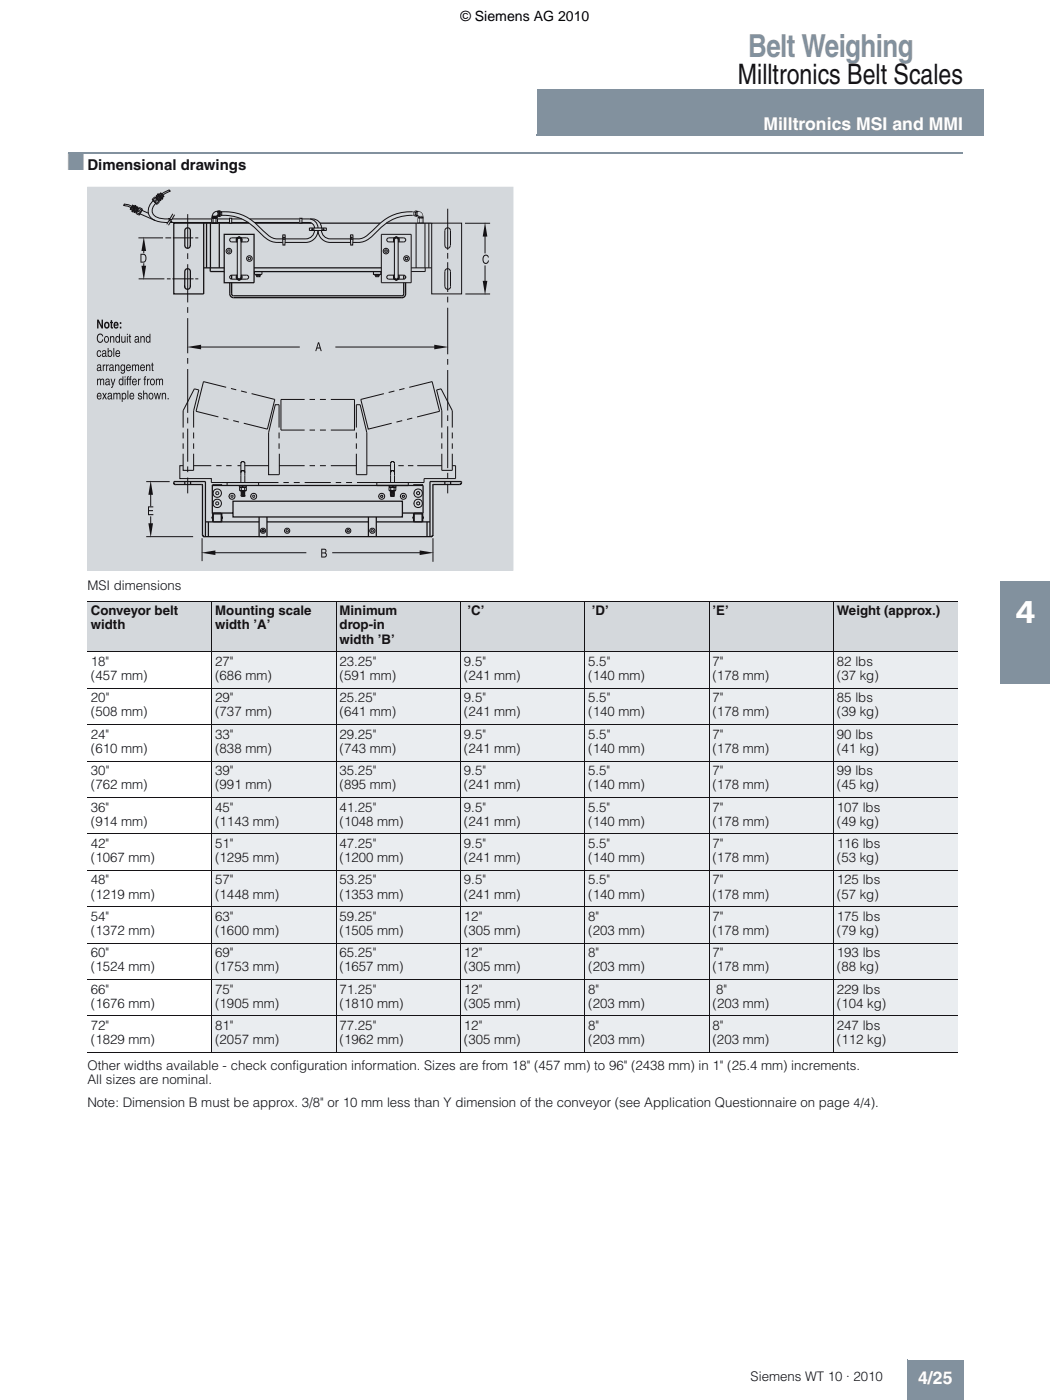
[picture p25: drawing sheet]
<svg xmlns="http://www.w3.org/2000/svg" width="210mm" height="280mm" viewBox="0 0 210 280" stroke-linecap="round" stroke-linejoin="round" font-family="sans-serif">
<defs><g id="words">
<text font-size="6.3" fill="#82919e" x="149.6" y="11.3">Belt Weighing</text>
<text font-size="6.3" fill="#fff" x="203.1" y="124.6">4</text>
<text font-size="5.6" fill="#141215" x="147.5" y="16.8">Milltronics Belt Scales</text>
<text font-size="4.9" fill="#82919e" x="13.5" y="34.1">■</text>
<g font-size="3.5" fill="#fff">
<text x="152.6" y="26.1">Milltronics MSI and MMI</text>
<text x="183.5" y="277">4/25</text>
</g>
<text font-size="3" fill="#141215" x="17.5" y="34.1">Dimensional drawings</text>
<text font-size="2.8" x="92.1" y="4.2">© Siemens AG 2010</text>
<g font-size="2.6" fill="#141215">
<text x="17.5" y="118">MSI dimensions</text>
<text x="18.2" y="123.1">Conveyor belt</text>
<text x="18.2" y="125.9">width</text>
<text x="43" y="123.1">Mounting scale</text>
<text x="43" y="125.9">width ’A’</text>
<text x="67.9" y="123.1">Minimum</text>
<text x="67.9" y="125.9">drop-in</text>
<text x="93.5" y="123.1">’C’</text>
<text x="118.3" y="123.1">’D’</text>
<text x="142.5" y="123.1">’E’</text>
<text x="167.3" y="123.1">Weight (approx.)</text>
<text x="67.9" y="128.8">width ’B’</text>
<text x="18.2" y="133.2">18&quot;</text>
<text x="18.2" y="136">(457 mm)</text>
<text x="43" y="133.2">27&quot;</text>
<text x="43" y="136">(686 mm)</text>
<text x="67.9" y="133.2">23.25&quot;</text>
<text x="67.9" y="136">(591 mm)</text>
<text x="92.7" y="133.2">9.5&quot;</text>
<text x="92.7" y="136">(241 mm)</text>
<text x="117.6" y="133.2">5.5&quot;</text>
<text x="117.6" y="136">(140 mm)</text>
<text x="142.5" y="133.2">7&quot;</text>
<text x="142.5" y="136">(178 mm)</text>
<text x="167.3" y="133.2">82 lbs</text>
<text x="167.3" y="136">(37 kg)</text>
<text x="18.2" y="140.5">20&quot;</text>
<text x="18.2" y="143.3">(508 mm)</text>
<text x="43" y="140.5">29&quot;</text>
<text x="43" y="143.3">(737 mm)</text>
<text x="67.9" y="140.5">25.25&quot;</text>
<text x="67.9" y="143.3">(641 mm)</text>
<text x="92.7" y="140.5">9.5&quot;</text>
<text x="92.7" y="143.3">(241 mm)</text>
<text x="117.6" y="140.5">5.5&quot;</text>
<text x="117.6" y="143.3">(140 mm)</text>
<text x="142.5" y="140.5">7&quot;</text>
<text x="142.5" y="143.3">(178 mm)</text>
<text x="167.3" y="140.5">85 lbs</text>
<text x="167.3" y="143.3">(39 kg)</text>
<text x="18.2" y="147.8">24&quot;</text>
<text x="43" y="147.8">33&quot;</text>
<text x="67.9" y="147.8">29.25&quot;</text>
<text x="92.7" y="147.8">9.5&quot;</text>
<text x="117.6" y="147.8">5.5&quot;</text>
<text x="142.5" y="147.8">7&quot;</text>
<text x="167.3" y="147.8">90 lbs</text>
<text x="18.2" y="150.6">(610 mm)</text>
<text x="18.2" y="155.1">30&quot;</text>
<text x="43" y="150.6">(838 mm)</text>
<text x="43" y="155.1">39&quot;</text>
<text x="67.9" y="150.6">(743 mm)</text>
<text x="67.9" y="155.1">35.25&quot;</text>
<text x="92.7" y="150.6">(241 mm)</text>
<text x="92.7" y="155.1">9.5&quot;</text>
<text x="117.6" y="150.6">(140 mm)</text>
<text x="117.6" y="155.1">5.5&quot;</text>
<text x="142.5" y="150.6">(178 mm)</text>
<text x="142.5" y="155.1">7&quot;</text>
<text x="167.3" y="150.6">(41 kg)</text>
<text x="167.3" y="155.1">99 lbs</text>
<text x="18.2" y="157.9">(762 mm)</text>
<text x="43" y="157.9">(991 mm)</text>
<text x="67.9" y="157.9">(895 mm)</text>
<text x="92.7" y="157.9">(241 mm)</text>
<text x="117.6" y="157.9">(140 mm)</text>
<text x="142.5" y="157.9">(178 mm)</text>
<text x="167.3" y="157.9">(45 kg)</text>
<text x="18.2" y="162.4">36&quot;</text>
<text x="18.2" y="165.2">(914 mm)</text>
<text x="43" y="162.4">45&quot;</text>
<text x="43" y="165.2">(1143 mm)</text>
<text x="67.9" y="162.4">41.25&quot;</text>
<text x="67.9" y="165.2">(1048 mm)</text>
<text x="92.7" y="162.4">9.5&quot;</text>
<text x="92.7" y="165.2">(241 mm)</text>
<text x="117.6" y="162.4">5.5&quot;</text>
<text x="117.6" y="165.2">(140 mm)</text>
<text x="142.5" y="162.4">7&quot;</text>
<text x="142.5" y="165.2">(178 mm)</text>
<text x="167.3" y="162.4">107 lbs</text>
<text x="167.3" y="165.2">(49 kg)</text>
<text x="18.2" y="169.7">42&quot;</text>
<text x="18.2" y="172.5">(1067 mm)</text>
<text x="43" y="169.7">51&quot;</text>
<text x="43" y="172.5">(1295 mm)</text>
<text x="67.9" y="169.7">47.25&quot;</text>
<text x="67.9" y="172.5">(1200 mm)</text>
<text x="92.7" y="169.7">9.5&quot;</text>
<text x="92.7" y="172.5">(241 mm)</text>
<text x="117.6" y="169.7">5.5&quot;</text>
<text x="117.6" y="172.5">(140 mm)</text>
<text x="142.5" y="169.7">7&quot;</text>
<text x="142.5" y="172.5">(178 mm)</text>
<text x="167.3" y="169.7">116 lbs</text>
<text x="167.3" y="172.5">(53 kg)</text>
<text x="18.2" y="176.9">48&quot;</text>
<text x="18.2" y="179.8">(1219 mm)</text>
<text x="43" y="176.9">57&quot;</text>
<text x="43" y="179.8">(1448 mm)</text>
<text x="67.9" y="176.9">53.25&quot;</text>
<text x="67.9" y="179.8">(1353 mm)</text>
<text x="92.7" y="176.9">9.5&quot;</text>
<text x="92.7" y="179.8">(241 mm)</text>
<text x="117.6" y="176.9">5.5&quot;</text>
<text x="117.6" y="179.8">(140 mm)</text>
<text x="142.5" y="176.9">7&quot;</text>
<text x="142.5" y="179.8">(178 mm)</text>
<text x="167.3" y="176.9">125 lbs</text>
<text x="167.3" y="179.8">(57 kg)</text>
<text x="18.2" y="184.2">54&quot;</text>
<text x="43" y="184.2">63&quot;</text>
<text x="67.9" y="184.2">59.25&quot;</text>
<text x="92.7" y="184.2">12&quot;</text>
<text x="117.6" y="184.2">8&quot;</text>
<text x="142.5" y="184.2">7&quot;</text>
<text x="167.3" y="184.2">175 lbs</text>
<text x="18.2" y="187.1">(1372 mm)</text>
<text x="18.2" y="191.5">60&quot;</text>
<text x="43" y="187.1">(1600 mm)</text>
<text x="43" y="191.5">69&quot;</text>
<text x="67.9" y="187.1">(1505 mm)</text>
<text x="67.9" y="191.5">65.25&quot;</text>
<text x="92.7" y="187.1">(305 mm)</text>
<text x="92.7" y="191.5">12&quot;</text>
<text x="117.6" y="187.1">(203 mm)</text>
<text x="117.6" y="191.5">8&quot;</text>
<text x="142.5" y="187.1">(178 mm)</text>
<text x="142.5" y="191.5">7&quot;</text>
<text x="167.3" y="187.1">(79 kg)</text>
<text x="167.3" y="191.5">193 lbs</text>
<text x="18.2" y="194.3">(1524 mm)</text>
<text x="43" y="194.3">(1753 mm)</text>
<text x="67.9" y="194.3">(1657 mm)</text>
<text x="92.7" y="194.3">(305 mm)</text>
<text x="117.6" y="194.3">(203 mm)</text>
<text x="142.5" y="194.3">(178 mm)</text>
<text x="167.3" y="194.3">(88 kg)</text>
<text x="18.2" y="198.8">66&quot;</text>
<text x="18.2" y="201.6">(1676 mm)</text>
<text x="43" y="198.8">75&quot;</text>
<text x="43" y="201.6">(1905 mm)</text>
<text x="67.9" y="198.8">71.25&quot;</text>
<text x="67.9" y="201.6">(1810 mm)</text>
<text x="92.7" y="198.8">12&quot;</text>
<text x="92.7" y="201.6">(305 mm)</text>
<text x="117.6" y="198.8">8&quot;</text>
<text x="117.6" y="201.6">(203 mm)</text>
<text x="142.5" y="201.6">(203 mm)</text>
<text x="143.2" y="198.8">8&quot;</text>
<text x="167.3" y="198.8">229 lbs</text>
<text x="167.3" y="201.6">(104 kg)</text>
<text x="18.2" y="206.1">72&quot;</text>
<text x="18.2" y="208.9">(1829 mm)</text>
<text x="43" y="206.1">81&quot;</text>
<text x="43" y="208.9">(2057 mm)</text>
<text x="67.9" y="206.1">77.25&quot;</text>
<text x="67.9" y="208.9">(1962 mm)</text>
<text x="92.7" y="206.1">12&quot;</text>
<text x="92.7" y="208.9">(305 mm)</text>
<text x="117.6" y="206.1">8&quot;</text>
<text x="117.6" y="208.9">(203 mm)</text>
<text x="142.5" y="206.1">8&quot;</text>
<text x="142.5" y="208.9">(203 mm)</text>
<text x="167.3" y="206.1">247 lbs</text>
<text x="167.3" y="208.9">(112 kg)</text>
<text x="17.5" y="214.1">Other widths available - check configuration information. Sizes are from 18&quot; (457 mm) to 96&quot; (2438 mm) in 1&quot; (25.4 mm) increments.</text>
<text x="17.5" y="216.9">All sizes are nominal.</text>
<text x="17.5" y="221.5">Note: Dimension B must be approx. 3/8&quot; or 10 mm less than Y dimension of the conveyor (see Application Questionnaire on page 4/4).</text>
<text x="150.1" y="276.4">Siemens WT 10 · 2010</text>
</g>
</g></defs>
<path d="M107.5 18.1h89v9h-89z" fill="#82919e"/>
<path d="M107.5 17.9v9.2M107.5 18.1h89.2M196.5 18.1v9.2M107.3 27.1h89.2" fill="none" stroke="#82919e" stroke-width=".35"/>
<path d="M181.5 272.1h11v8h-11z" fill="#82919e"/>
<path d="M181.5 272.1h11.1M181.5 272.1v8M192.5 272.1v8" fill="none" stroke="#82919e" stroke-width=".2"/>
<path d="M200 116.3h9.9v20.5h-9.9z" fill="#82919e"/>
<path d="M13.7 30.6h178.8" fill="none" stroke="#82919e" stroke-width=".3"/>
<path d="M17.5 37.4h85.3v76.9h-85.3z" fill="#fff"/>
<path d="M17.6 37.5h84.9v76.6h-84.9z" fill="#d4d8dc"/>
<path d="M17.6 37.5h84.9v76.6h-84.9z" fill="none" stroke="#d4d8dc" stroke-width=".2"/>
<path d="M96.7 51.1a.6 .6 0 0 1 .7-.1 .6 .6 0 0 1 .3 .5l-.2-.1a.44 .44 0 0 0-.5-.2 .44 .44 0 0 0-.3 .5 .54 .54 0 0 0 0 .7 .54 .54 0 0 0 .8 0l.1-.3h.1a.67 .67 0 0 1-.7 .7 .67 .67 0 0 1-.5-.9z" fill-rule="evenodd" fill="#141215"/>
<path d="M29.2 96.4h4.7M30.1 98.2v3.1M29.2 107.4h9.4" fill="none" stroke="#141215" stroke-width=".2"/>
<path d="M30.1 96.1l.5 2.9h-.9z" fill="#141215"/>
<path d="M30.1 103.3v2.2" fill="none" stroke="#141215" stroke-width=".2"/>
<path d="M29.7 104.7h.9l-.5 2.9z" fill="#141215"/>
<g fill="none" stroke="#141215" stroke-width=".2">
<path d="M45.2 77.5l-4.5-1.1-1.5 5.9 4.5 1.1M46.2 77.7l1 .3M48.2 78.2l1.1 .3M50.3 78.8l4.6 1.1-1.4 6-4.8-1.2M60.9 79.9h-4.7v6.1h4.7M61.9 79.9h1.1M64 79.9h1.1M66.1 79.9h4.8v6.1h-4.8M76.7 78.8l-4.6 1.1 1.5 6 4.7-1.2M78.8 78.2l-1.1 .3M80.9 77.7l-1.1 .3M81.8 77.5l4.6-1.1 1.5 5.9-4.5 1.1"/>
<path d="M36.6 90.8v3.3h2.1v-3.3M36.6 86.5v1.2M36.6 88.7v1.1M37.5 95.5v3.2M38.7 85.5v-3.3l1-4.2-.8-.2-2.3 4.4v3.3M38.7 86.5v1.2M38.7 88.7v1.1M38.7 93.2h3.5M42.3 96.5h13.4M42.5 97.1l.2-.1h1.5l.2 .1M43.1 98.5l.3-.2 .3 .2v.3l-.3 .2-.3-.2zM43.2 93.2h1.1"/>
<path d="M44.3 97.1h-1.7M44.6 83.6l1.1 .3M45.2 93.2h1.1M46.3 99.1h.2l.1 .2-.1 .2h-.2l-.2-.2zM46.6 84.2l1.2 .2M47.9 97.1v.4h1.3v-.4M47.9 98.1l1.2 .1 .2-.1M48.1 98.2h1M48.2 96.5v-3.8a.39 .39 0 0 1 .3-.4 .39 .39 0 0 1 .4 .4v3.8M48.2 94.5a.39 .39 0 0 1 .3-.4 .39 .39 0 0 1 .4 .4M48.2 94.1h.7M48.2 97.6l.4-.1 .3 .1"/>
<path d="M48.2 97.6h-.3v.5M48.2 97.6v.5M48.2 99v.1M48.2 98.9v.1M48.2 98.7v.2M48.2 98.6v.1M48.2 98.5v.1M48.2 98.4v.1M48.2 99.1v.1M48.2 98.3v.1M48.2 99.2l.8 .1M48.2 99.1h.8"/>
<path d="M48.2 99h.8M48.2 98.9h.8M48.2 98.7l.8 .1M48.2 98.6l.8 .1M48.2 98.5l.8 .1M48.2 98.4h.8M48.3 97.2l.3 .3M48.9 98.2h.1M48.9 97.6l.2-.1 .2 .1v.5M48.9 97.6v.5M48.9 98.4h.1M48.9 93.2h4.8"/>
<path d="M49 99l-.1 .3h-.7v-.1M49 98.9v.1M49 98.8v.1M49 98.7v.1M49 98.6v.1M49 98.4v.2M49 98.2v.2l-.8-.1M49 98.2h-.8v.1M50.6 99.1h.2l.2 .2-.2 .2h-.2l-.1-.2zM51.7 96.5v.6h-6.3v-.6M55.8 85.5v-4.5h-.8l-1.3 5.6v8.4h2.1M55.8 86.5v1.2"/>
<path d="M55.8 88.7v1.1M55.8 93.2h5.1M55.8 90.8v4.2M56.7 96.5h1M58.7 96.5h1.2M60.9 96.5h5.2M61.9 93.2h1.1M61.9 86h1.1M64 93.2h1.1M64 86h1.1M66.1 93.2h5.1M67.1 96.5h1.1"/>
<path d="M69.2 96.5h1.2M71.2 85.5v-4.5h.8l1.3 5.6v8.4h-2.1v-4.2M71.2 86.5v1.2M71.2 88.7v1.1M73.3 93.2h4.8M75.3 97.1v-.6h6.3v.6M76.2 99.1h.2l.2 .2-.2 .2h-.2l-.1-.2zM77.8 97.1h1.4v.4h-1.4zM77.9 97.5h1.1M78.1 98.2h.7v.1M78.1 99.1v.2M78.1 94.5a.39 .39 0 0 1 .4-.4 .39 .39 0 0 1 .4 .4"/>
<path d="M78.1 94.1h.8M78.1 96.5v-3.8a.39 .39 0 0 1 .4-.4 .39 .39 0 0 1 .4 .4v3.8M78.1 98.4v.7M78.1 97.6l.3-.1 .4 .1M78.1 97.6v.5M78.1 97.6l-.2-.1-.1 .1v.5M78.1 98.2v.2M78.7 97.2l-.3 .3M78.8 98.3v.1M78.8 98.4v.1M78.8 98.5v.1M78.8 98.6v.1"/>
<path d="M78.8 98.7v.2M78.8 98.9v.1M78.8 99v.1M78.8 99.2v.1h-.7M78.8 99.1v.1M78.8 98.3l-.7 .1M78.8 98.4h-.7M78.8 98.5l-.7 .1M78.8 98.6l-.7 .1M78.8 98.7l-.7 .1M78.8 98.9h-.7M78.8 99h-.7"/>
<path d="M78.8 99.1h-.7M78.8 99.2l-.7 .1M78.8 97.6h.3v.5M78.8 97.6v.5M79 98.2h-1.1M79.1 98.1l-.7 .1-.6-.1M79.6 93.2h1.1M80.4 84.2l-1.1 .2M80.5 99.1h.3l.1 .2-.1 .2h-.3l-.1-.2zM81.6 93.2h1M82.4 83.7l-1 .2M83.3 98.5l.3-.2 .3 .2v.3l-.3 .2-.3-.2z"/>
<path d="M83.4 93.2h4.9M84.4 97.1h-1.6M84.5 97.1l-.2-.1h-1.4l-.2 .1M88.3 85.5v-3.3l-1-4.2 .9-.2 2.2 4.4v3.3M88.3 86.5v1.2M88.3 88.7v1.1M89.5 96.8v1.9M90.4 90.8v3.3h-2.1v-3.3M90.4 86.5v1.2M90.4 88.7v1.1M90.4 93.2h.7v2.6h-6.3v.7h-13.4M42.2 110.6h19"/>
<path d="M42.5 103.4l-.1 .2 .1 .1M42.5 102.6v1.8h.1M42.6 102.6v1.8M42.6 102.7l1.6-.1v1.8h-1.6zM42.6 102.8h1.6M43.1 100.5l.3-.1 .3 .1v.4l-.3 .2-.3-.2zM44.3 102.6v1.8M44.4 103.4l.1 .2-.1 .1M44.4 102.6v1.8h-.2M51.8 107.4h1.6M52.3 106.1l.3-.2 .2 .2v.2l-.2 .2-.3-.2zM52.4 106.1l.2-.2 .2 .2v.2l-.2 .2-.2-.2z"/>
<path d="M57.2 106.1l.2-.2 .2 .2v.2l-.2 .2-.2-.2zM69.4 106.1l.2-.2 .2 .2v.2l-.2 .2-.2-.2zM74.2 106.1l.2-.2 .2 .2v.2l-.2 .2-.2-.2zM82.7 102.6l.1 1.8M82.7 103.4l-.1 .2 .1 .1M82.8 102.6v1.8M82.8 102.8h1.6M82.8 102.7h1.6v1.7h-1.6zM83.3 100.5l.3-.1 .3 .1v.4l-.3 .2-.3-.2zM84.4 102.6v1.8M84.5 102.6v1.8h-.1M84.5 103.4l.1 .2-.1 .1"/>
<circle cx="43.4" cy="98.7" r=".84"/>
<circle cx="46.4" cy="99.3" r=".59"/>
<circle cx="50.7" cy="99.3" r=".59"/>
<circle cx="76.3" cy="99.3" r=".59"/>
<circle cx="80.6" cy="99.3" r=".59"/>
<circle cx="83.6" cy="98.7" r=".84"/>
<circle cx="43.4" cy="100.7" r=".84"/>
<circle cx="52.6" cy="106.2" r=".52"/>
<circle cx="57.4" cy="106.2" r=".52"/>
<circle cx="69.6" cy="106.2" r=".52"/>
<circle cx="74.4" cy="106.2" r=".52"/>
<circle cx="83.6" cy="100.7" r=".84"/>
</g>
<g fill="none" stroke="#141215" stroke-width=".25">
<path d="M34.8 96.5v.3l.3 .1M34.8 96.5v-.2h6.3v11.1M35.2 96.9h5.1l.2 .2M36.9 96.3v.6M38.1 96.3v.6M40.5 97.1v9.9M75.3 97.1h6.3M84.6 97.1v5.5h-4.2M86.5 97.1v9.9l-.2 .3-.1 .1h-45.3M86.5 97.1l.2-.2h5.2a.45 .45 0 0 0 .4-.6h-6.3v11.1M88.9 96.3v.6M90.1 96.3v.6"/>
<path d="M40.5 106.9l.4 .5M41.1 104.4h10.7M41.7 104.4v3M51.8 103.4v4M53.4 104.4h20.3M53.4 103.4v4M73.7 103.4v4M75.2 103.4v4M75.2 104.4h10.8M85.4 104.4v3"/>
</g>
<path d="M40.2 110.6l2.9-.5v.9z" fill="#141215"/>
<path d="M66.4 110.6h18.3" fill="none" stroke="#141215" stroke-width=".2"/>
<path d="M83.9 110.1l2.8 .5-2.8 .4z" fill="#141215"/>
<g fill="none" stroke="#141215" stroke-width=".2">
<path d="M27.7 47.6h4.9M27.7 55.8h5.2M33.1 47.6h1.1M33.4 55.8h.7M34.5 55.8h4.2M34.6 47.6h4M39 55.8h.6M39 47.6h.6M93 44.7h5M93 58.8h5M67 69.4h20.6M40.4 107.7v4.6"/>
<path d="M86.6 107.7v4.7"/>
</g>
<path d="M86.8 69l2.9 .4-2.9 .5z" fill="#141215"/>
<path d="M39.4 69.4h20.5" fill="none" stroke="#141215" stroke-width=".2"/>
<path d="M37.3 69.4l2.9-.4v.9z" fill="#141215"/>
<g fill="none" stroke="#141215" stroke-width=".2">
<path d="M28.7 49.4v1.3M37.5 42.8v6.9M37.5 50.7v1.1M37.5 52.9v7.6M89.5 41.8v8.2M89.5 50.6v1.2M89.5 52.5v5.9M89.5 59.4v1.1M37.5 61.5v1.1M37.5 63.6v7.1M37.5 71.6v1.2M37.5 73.8v8.8"/>
<path d="M89.5 61.6v9.3M89.5 71.8v1.2M89.5 74v8.1M37.5 83.6v1.1M37.5 85.8v6.6M37.5 93.3v1.2M89.5 83.1v1.1M89.5 85.3v8.4M89.5 94.6v1.1"/>
</g>
<path d="M28.7 47.4l.5 2.8h-.9z" fill="#141215"/>
<path d="M97 46.5v4.2" fill="none" stroke="#141215" stroke-width=".2"/>
<path d="M97 44.5l.4 2.8h-.9z" fill="#141215"/>
<path d="M28.7 52.7v1.3" fill="none" stroke="#141215" stroke-width=".2"/>
<path d="M28.3 53.2h.9l-.5 2.8z" fill="#141215"/>
<path d="M97 53.1v3.9" fill="none" stroke="#141215" stroke-width=".2"/>
<path d="M96.5 56.2h.9l-.4 2.8z" fill="#141215"/>
<path d="M84.6 97.1h-42.2v5.5h4.2M46.6 100.3h33.8v3.1h-33.8z" fill="none" stroke="#141215" stroke-width=".25"/>
<path d="M36.6 93.2h-.7v2.6h6.4v.7M47.5 93.2h.7" fill="none" stroke="#141215" stroke-width=".2"/>
<path d="M82.4 42.3l.3 .1v.6l-.3 .1h.3l.3 .3 .5-.1 .1 1.4 1.1-.1v-.9a1.44 1.44 0 0 0-1-1.5l-.7-.1-.3 .2zM83.6 42.4a.53 .53 0 0 1 .8 .4l.1 .4h-.8l-.2-.4zM83.9 43.3l.4 .1zM83.6 43.3l.2 .1zM84.4 43.3l.2 .1zM83.6 43.7h.2l-.1 .9zM83.9 43.8h.4v.7h-.4zM84.4 43.7h.2v.9l-.2-.1zM84.3 43.5l.1 .1zM84 43.5l.2 .1zM83.8 43.5l.1 .1zM83.5 42.4l-.1 .3zM83.3 42.5l.2-.1-.1 .7zM83.2 42.5v.5zM83.1 42.5v.4zM82.8 43.1l.4 .2zM82.7 42.5h.2v.5h-.2zM82.8 42.4l.4-.2z" fill="#141215"/>
<g fill="none" stroke="#141215" stroke-width=".2">
<path d="M30.5 40l.8 .8M30.5 39.8l.5-.3-.4 .5h-.1zM31 39.5l.8 .8M31.2 39.5l.2 .4M31.3 39.9l-.4 .4v.1h.1M31.3 39.9h.1v.2M31.3 39.4l.5 .8M31.3 39.4l-.2 .2M31.4 39.3l.5 .8M31.5 39.2l.1-.1 .5 .8 .2-.2M31.5 39.2l.5 .8M31.6 39l.1 .1"/>
<path d="M31.8 39.2l.1 .2M31.8 38.9l.3-.3 .7 .7-.4 .3M31.9 39l-.2 .2M31.9 38.8l.5 .8M31.9 39.4l.2 .1M32 38.7l.5 .8M32.1 39.5l.1 .3M32.1 39.5l.1 .2M32.1 38.6l.5 .8M32.2 39.4l-.1 .1M32.2 39.7l.1-.1 .2 .1-.1 .1zM32.3 38.9l1.5-.9 .2 .2-1.4 .9"/>
<path d="M30.6 40l.3 .3M30.7 40.2a2.24 2.24 0 0 0-1.1 2.1 2.24 2.24 0 0 0 1.5 1.9l1.1 .2 1.4 .1M31 40.4l.3 .3M31.2 40.7a1.6 1.6 0 0 0-.8 1.6 1.6 1.6 0 0 0 1.2 1.3l2.2 .2M31.4 40.1l-.4 .3M31.8 40.5l-.5 .3 .4-.5h.1v.2M31.9 40l-.2 .2M42.3 44.6h1.3M42.3 43.5h1.2v.1h-1.2zM42.4 43.3h1v.1h-1zM42.5 43.5v.1M42.5 43.4v.1"/>
<path d="M42.6 43.5v.1M42.6 43.7v.9M42.6 43.3v.2M42.8 43.5v.1M43 43.5v.1M43.1 43.3v.1M43.2 43.7h-.9v.9h.9M43.2 43.7v.9M43.2 43.7h.3v.9h-.3M43.2 43.4v.2M43.3 43.4v.2M43.3 42.3a.47 .47 0 0 1 .3 .4 .47 .47 0 0 1-.3 .5"/>
<path d="M43.4 42.2l-.1 .1a.95 .95 0 0 0-.8 .9M43.4 42.2l.3 .3M43.4 42.2l.5 .3M43.6 43.2l.1 .1M43.6 42.3a.46 .46 0 0 1 .4 .4 .46 .46 0 0 1-.4 .5M43.7 42.2l-.1 .1M43.7 42.2l.3 .2M43.7 42.2h.3l.3 .2M43.7 43l-.3 .3 .5-.3M43.7 42.5h.2v.5M43.7 42.5v.5M43.7 43h.2"/>
<path d="M44 42.4v.6M44 42.4h.3v.6M44 43h.3M44 43l-.3 .3M44.3 43l-.3 .3h-.3M45.5 50.1l.3-.1 .2 .1v.3l-.2 .1-.3-.1zM47.2 55.1l.2-.1a.56 .56 0 0 0 0 .8 .56 .56 0 0 0 .8 0 .56 .56 0 0 0 0-.8l.2 .1v.7l-.6 .3-.6-.3zM47.2 47.7l.6-.3 .6 .3v.6l-.2 .1a.56 .56 0 0 0 0-.8 .56 .56 0 0 0-.8 0 .56 .56 0 0 0 0 .8l-.2-.1zM47.4 55.1h-1.1a.4 .4 0 0 0-.4 .3 .4 .4 0 0 0 .4 .5h1.1M47.4 47.6h-1.1a.4 .4 0 0 0-.4 .4 .4 .4 0 0 0 .4 .4h1.1M47.4 55.3a.4 .4 0 0 0 .4 .6 .4 .4 0 0 0 .4-.6M47.4 48.1a.4 .4 0 0 1 .5-.5 .4 .4 0 0 1 .2 .6"/>
<path d="M48.2 55.4a.36 .36 0 0 1-.4 .4 .36 .36 0 0 1-.4-.3v-7.5a.36 .36 0 0 1 .4-.4 .36 .36 0 0 1 .4 .4v7.5M48.2 55.1h1.1a.4 .4 0 0 1 .4 .3 .4 .4 0 0 1-.4 .5h-1.1M48.2 47.6h1.1a.4 .4 0 0 1 .4 .4 .4 .4 0 0 1-.4 .4h-1.1M49.6 51.6l.3-.2 .2 .2v.3l-.2 .1-.3-.1zM50.9 54.3v.6h1.5v-.6M51.1 55l.3 .1M51.1 54.9v.1M51.4 55.1v.3M51.8 55.1v.3M51.8 55.1h-.4M52 55.1v.3h-.7v-.3M52.1 54.9l-1 .1"/>
<path d="M52.2 55l-.4 .1M74.7 54.3v.6h1.4v-.6M74.9 55l.3 .1M74.9 55h1M74.9 54.9v.1M75.1 55.1v.3h.6v-.3M75.2 55.1h.4M75.2 55.1v.3M75.6 55.1v.3M75.9 54.9v.1M75.9 55l-.3 .1M76.2 46.9h6v9.7h-6z"/>
<path d="M76.9 50.1l.3-.1 .2 .1v.3l-.2 .1-.3-.1zM78.8 55.1h-1.1a.4 .4 0 0 0-.4 .3 .4 .4 0 0 0 .4 .5h1.1M78.8 47.6h-1.1a.4 .4 0 0 0-.4 .4 .4 .4 0 0 0 .4 .4h1.1M79.6 47.6h1.1a.4 .4 0 0 1 .4 .4 .4 .4 0 0 1-.4 .4h-1.1M79.6 55.1h1.1a.4 .4 0 0 1 .4 .3 .4 .4 0 0 1-.4 .5h-1.1M81 51.6l.3-.2 .2 .2v.3l-.2 .1-.3-.1zM81.1 55.3v.3M82.2 53.6h4.1M82.5 42.4a9.4 9.4 0 0 0-7.7 3.4 5.1 5.1 0 0 1-3.3 2h-5.5a1.83 1.83 0 0 1-1.7-2.2 1.88 1.88 0 0 0-2.3-1.8M83.2 44.6v9M85 44.6v9M85 53.6v.7h-2.8"/>
<path d="M85.7 44.6v9M86.3 44.6h6v14.2h-6zM88.9 46.1v3M88.9 54.3v3M88.9 54.3a.56 .56 0 0 1 .6-.5 .56 .56 0 0 1 .6 .5v3a.56 .56 0 0 1-.6 .6 .56 .56 0 0 1-.5-.6M88.9 46.1a.55 .55 0 0 1 .6-.5 .55 .55 0 0 1 .5 .5l.1 3M89 49.1a.53 .53 0 0 0 .4 .6 .53 .53 0 0 0 .6-.6"/>
<circle cx="45.8" cy="50.2" r=".56"/>
<circle cx="49.9" cy="51.7" r=".56"/>
<circle cx="77.2" cy="50.2" r=".56"/>
<circle cx="81.3" cy="51.7" r=".56"/>
</g>
<g fill="none" stroke="#141215" stroke-width=".25">
<path d="M34.7 44.6h6v14.2h-6zM37 54a.55 .55 0 0 1 .7-.2 .55 .55 0 0 1 .4 .5l-.1 3a.57 .57 0 0 1-.5 .6 .57 .57 0 0 1-.6-.6zM37 45.9a.55 .55 0 0 1 .6-.3 .55 .55 0 0 1 .5 .5l-.1 3a.55 .55 0 0 1-.5 .6 .55 .55 0 0 1-.6-.6zM40.7 53.6h4.1M41.3 44.6v9M42 53.6v.7h2.8M42.1 44.6v9M43.8 44.6v9M44.8 46.9h6v9.7h-6zM45.9 56.6v2.2a.75 .75 0 0 0 .8 .8h33.6a.72 .72 0 0 0 .8-.8M46.3 56.6v2.2l.4 .4h33.7l.3-.3v-2.3M50.8 53.6h25.4"/>
<path d="M50.8 54.3h25.4M80.7 55.1v.8M81.1 56.6v2.2"/>
</g>
<path d="M31.2 39.2l.2-.1 .8 .9-.2 .1z" fill-rule="evenodd" fill="#fff"/>
<g fill="none" stroke="#141215" stroke-width=".2">
<path d="M31.2 39.2l.2-.1 .8 .9-.2 .1zM31.6 39.3l-.2 .2M31.6 39l.1-.1 .2 .1M31.6 39l-.1-.1 .1-.1 .9 1h-.1M31.9 39.4l.1-.1 .2 .1M32 39.8l-.2 .1M26.3 41.3l-.5-.3-.9-.2-.2 .3 1 .2 .5 .3M26.3 42l.6-.7-.4-.3-.5 .9 .5 .2M26.6 42h.1M26.6 41.1l-.6 .8M26.6 42.2l.2 .1M26.7 42l-.1 .2"/>
<path d="M26.7 41.2l-.5 .7M26.8 41.5l.1 .1M26.8 41.8l-.1 .2M26.9 41.4h.1l.1-.2h-.1l-.1 .2M26.9 41.6l-.1 .2M27 41.4l-.1 .2M27 42.4l.3 .1M27.2 41.4l-.5 .8M27.3 41.5l-.2-.1-.2 .2M27.4 41.5l-.6 .8M27.5 41.6l.2 .1M27.5 42.2l-.3 .3"/>
<path d="M27.5 42.1l.6 .2 .1 .1-.2 .1zM27.5 41.6l-.5 .7M27.7 41.7l-.6 .7M27.8 41.6l-.6 1M27.8 41.6l.6 .2v.1l-.1 .1zM28 42.5l-.1 .3-.7-.2 .6 .4h.1v-.2M28.3 42l-.2 .3M28.4 41.9l-.5 1.1"/>
</g>
<path d="M27.3 41.3l.2 .1-.5 1.1-.2-.1z" fill-rule="evenodd" fill="#fff"/>
<g fill="none" stroke="#141215" stroke-width=".2">
<path d="M26.6 42l-.1 .2h.1M26.8 41.5l-.1 .2 .1 .1M26.9 42.2l.2 .1M27.1 41.2l-.1-.1-.6 1.2 .1 .1 .1-.2M27.2 41.6l.2 .1M27.3 41.3l.2 .1-.5 1.1-.2-.1zM34 44.5h8.3M34.4 43.8h7.9M43.5 43.8h4.8M43.5 44.5h6.1M44.2 42.4a9.5 9.5 0 0 1 8.1 3.4 5.1 5.1 0 0 0 3.2 2h5.6a1.84 1.84 0 0 0 1.6-1.1 1.84 1.84 0 0 0-.3-2l-.6-.2h-10.9M44.3 43.1a9.3 9.3 0 0 1 7.7 3.5 5 5 0 0 0 3.5 1.9h5.6a2.52 2.52 0 0 0 2.3-1.7 2.52 2.52 0 0 0-.7-2.7l-.9-.3h-11.9"/>
<path d="M82.5 43.1a9.2 9.2 0 0 0-7.4 3.5 5 5 0 0 1-3.6 1.9h-5.5a2.51 2.51 0 0 1-2.4-2.9"/>
</g>
<path d="M61.9 45.7l3.1-.1 .2 .1v.4h-3.1h-.2z" fill-rule="evenodd" fill="#d4d8dc"/>
<path d="M61.9 45.7l3.1-.1 .2 .1v.4h-3.1h-.2z" fill="none" stroke="#141215" stroke-width=".2"/>
<circle cx="62.4" cy="45.9" r=".13" fill="#d4d8dc"/>
<circle cx="62.4" cy="45.9" r=".13" fill="none" stroke="#141215" stroke-width=".2"/>
<circle cx="64.7" cy="45.9" r=".13" fill="#d4d8dc"/>
<g fill="none" stroke="#141215" stroke-width=".2">
<path d="M62.7 45.6v.5M64.3 45.6v.5"/>
<circle cx="64.7" cy="45.9" r=".13"/>
</g>
<path d="M40.7 44.6h9.1M51 44.6h11.3M64 44.6h12M77.2 44.6h9.1" fill="none" stroke="#141215" stroke-width=".25"/>
<path d="M59.9 43.7h.5v.9h-.5z" fill="#d4d8dc"/>
<path d="M59.9 43.7h.5v.9h-.5z" fill="none" stroke="#141215" stroke-width=".2"/>
<path d="M45.9 43.7h.4v.9h-.4z" fill="#d4d8dc"/>
<path d="M28 42.8l3 1.3M28.4 42.1l1.3 .6M34.6 42.8l-.6 .9h-.3l.3 .5h-.3l-.4 .7M34.9 43l-.5 .9h-.3l.2 .5h-.2l-.4 .7M45.9 43.7h.4v.9h-.4z" fill="none" stroke="#141215" stroke-width=".2"/>
<path d="M46.3 55.1v.7" fill="none" stroke="#141215" stroke-width=".25"/>
<path d="M70.1 47h.4v2h-.4z" fill-rule="evenodd" fill="#d4d8dc"/>
<path d="M70.1 47h.4v2h-.4z" fill="none" stroke="#141215" stroke-width=".2"/>
<circle cx="70.3" cy="47.6" r=".13" fill="#d4d8dc"/>
<g fill="none" stroke="#141215" stroke-width=".2">
<path d="M70.1 47.9h.5"/>
<circle cx="70.3" cy="47.6" r=".13"/>
</g>
<path d="M56.6 47h.4v2h-.4z" fill-rule="evenodd" fill="#d4d8dc"/>
<path d="M56.6 47h.4v2h-.4z" fill="none" stroke="#141215" stroke-width=".2"/>
<circle cx="56.8" cy="47.6" r=".13" fill="#d4d8dc"/>
<g fill="none" stroke="#141215" stroke-width=".2">
<path d="M56.5 47.9h.5M78.7 47.7l.5-.3 .6 .3v.6l-.2 .1a.56 .56 0 0 0 0-.8 .56 .56 0 0 0-.8 0 .56 .56 0 0 0 0 .8l-.1-.1zM78.7 55.1l.5-.3 .6 .3v.7l-.6 .3-.5-.3zM78.8 55a.56 .56 0 0 0 0 .8 .56 .56 0 0 0 .8 0 .56 .56 0 0 0 0-.8M79.6 48.1a.4 .4 0 0 0-.4-.5 .4 .4 0 0 0-.3 .6M79.6 55.3a.4 .4 0 0 1-.4 .6 .4 .4 0 0 1-.4-.6"/>
<circle cx="56.8" cy="47.6" r=".13"/>
</g>
<path d="M78.9 47.8a.38 .38 0 0 1 .4-.2 .38 .38 0 0 1 .3 .4v7.5a.38 .38 0 0 1-.4 .3 .38 .38 0 0 1-.4-.3z" fill-rule="evenodd" fill="#d4d8dc"/>
<path d="M78.9 47.8a.38 .38 0 0 1 .4-.2 .38 .38 0 0 1 .3 .4v7.5a.38 .38 0 0 1-.4 .3 .38 .38 0 0 1-.4-.3z" fill="none" stroke="#141215" stroke-width=".2"/>
<g fill="#141215">
<path d="M28.1 50.8v1.7h.6a.95 .95 0 0 0 .6-.8 .95 .95 0 0 0-.6-.9zM28.3 51a.69 .69 0 0 1 .8 .7 .69 .69 0 0 1-.8 .6z" fill-rule="evenodd"/>
<path d="M63.6 68.5l-.6 1.8h.2l.2-.6h.6l.1 .6h.2l-.5-1.8zM63.7 68.7l.2 .8h-.5z" fill-rule="evenodd"/>
<path d="M29.6 101.3h1v.2h-.8v.6h.8v.2h-.8v.6h.9v.2h-1.1z" fill-rule="evenodd"/>
<path d="M64.2 109.8v1.8h.6a.51 .51 0 0 0 .5-.4 .51 .51 0 0 0-.2-.6 .45 .45 0 0 0 .2-.5 .45 .45 0 0 0-.4-.3zM64.4 110h.4a.27 .27 0 0 1 .3 .3 .27 .27 0 0 1-.3 .2h-.4zM64.4 110.7l.6 .1 .1 .2v.3h-.7z" fill-rule="evenodd"/>
<path d="M19.4 63.9v1.8h.3v-1.2l.6 1.2h.3v-1.8h-.3v1.3l-.6-1.3zM20.9 64.6a.64 .64 0 0 0-.1 .9 .64 .64 0 0 0 1 .1 .64 .64 0 0 0 0-.9 .64 .64 0 0 0-.9-.1zM21.2 64.8v-.1a.37 .37 0 0 1 .4 .4 .37 .37 0 0 1-.4 .3l-.1-.2zM22.1 64.1l-.1 .6h.1v.9l.5 .1v-.2l-.2-.1v-.7h.2v-.3h-.2v-.3zM22.8 64.6a.65 .65 0 0 0-.1 .8 .65 .65 0 0 0 .9 .2l.1-.3-.6 .2-.1-.3h.7a.54 .54 0 0 0-.2-.7 .54 .54 0 0 0-.7 .1zM23 64.7h.3l.1 .2h-.4zM24 64.5v.3h.3v-.3zM24 65.4v.3h.3v-.3zM19.6 66.9a.98 .98 0 0 0-.3 1 .98 .98 0 0 0 .8 .7l.4-.3 .1-.4h-.1a.48 .48 0 0 1-.6 .5 .48 .48 0 0 1-.3-.7 .49 .49 0 0 1 .1-.7 .49 .49 0 0 1 .7 .2l.2 .1a.6 .6 0 0 0-.3-.5 .6 .6 0 0 0-.7 .1zM21 67.3a.65 .65 0 0 0-.2 .8 .65 .65 0 0 0 .7 .4 .66 .66 0 0 0 .3-.8 .66 .66 0 0 0-.8-.4zM21.2 67.4a.45 .45 0 0 1 .4 .5 .45 .45 0 0 1-.5 .4l-.1-.4zM22 67.3v1.3h.2v-.8a.28 .28 0 0 1 .1-.4 .28 .28 0 0 1 .4 .4v.8h.1v-.9a.37 .37 0 0 0-.2-.5 .37 .37 0 0 0-.4 .2v-.1zM23.3 67.3a.69 .69 0 0 0-.3 .8 .69 .69 0 0 0 .7 .4l.1-.1v.2h.2v-1.8h-.2v.6l-.2-.2zM23.4 67.5a.45 .45 0 0 1 .4 .4 .45 .45 0 0 1-.4 .5l-.2-.5zM24.2 67.3v.9a.35 .35 0 0 0 .3 .4 .35 .35 0 0 0 .4-.2v.2h.2v-1.3h-.2v.8l-.3 .3-.2-.1v-1zM25.4 66.8v.2h.1v-.2zM25.4 67.3v1.3h.1v-1.3zM25.9 66.9v.4h-.2v.1h.2v.9v.2l.3 .1-.2-.3v-.9h.2v-.1h-.2v-.4zM27 67.3l-.1 .4h.2a.24 .24 0 0 1 .3-.3 .24 .24 0 0 1 .1 .4h-.3a.39 .39 0 0 0-.3 .6 .39 .39 0 0 0 .7 0l.1 .2h.2l-.2-1.2-.3-.2zM27.1 68.1l.5-.2v.2a.25 .25 0 0 1-.3 .3 .25 .25 0 0 1-.2-.3zM28.1 67.3v1.3h.1v-.8a.28 .28 0 0 1 .2-.4 .28 .28 0 0 1 .3 .4v.8h.2v-.9a.37 .37 0 0 0-.2-.5 .37 .37 0 0 0-.5 .2v-.1zM29.3 67.3a.69 .69 0 0 0-.2 .8 .69 .69 0 0 0 .7 .4l.1-.1v.2h.2v-1.8h-.2v.6l-.3-.2zM29.4 67.5a.45 .45 0 0 1 .5 .4 .45 .45 0 0 1-.4 .5l-.2-.5zM19.5 70.2a.68 .68 0 0 0-.2 .7 .68 .68 0 0 0 .7 .5l.2-.5h-.1a.3 .3 0 0 1-.4 .3 .3 .3 0 0 1-.2-.4l.2-.5h.2l.2 .2h.1l-.2-.4zM20.5 70.2l-.1 .3h.2a.24 .24 0 0 1 .3-.3 .24 .24 0 0 1 .1 .4h-.3a.39 .39 0 0 0-.3 .7 .39 .39 0 0 0 .7-.1l.1 .2h.2l-.2-1.1-.4-.2zM20.6 70.9l.5-.2v.2a.25 .25 0 0 1-.3 .3 .25 .25 0 0 1-.2-.3zM21.5 69.6v1.8l.2-.1a.41 .41 0 0 0 .5 .1 .41 .41 0 0 0 .2-.5 .52 .52 0 0 0 0-.6 .52 .52 0 0 0-.6-.2l-.1 .2v-.7zM21.9 70.3h.1a.55 .55 0 0 1 0 .9l-.3-.2zM22.7 69.6v1.8h.1v-1.8zM23.3 70.1a.65 .65 0 0 0-.3 .9 .65 .65 0 0 0 .9 .3l.1-.3-.2 .1a.31 .31 0 0 1-.4 .1 .31 .31 0 0 1-.1-.4h.7v-.2a.49 .49 0 0 0-.7-.5zM23.3 70.4a.29 .29 0 0 1 .4-.1 .29 .29 0 0 1 .1 .3h-.5zM19.5 73l-.1 .3h.2a.24 .24 0 0 1 .3-.3 .24 .24 0 0 1 .1 .4l-.3 .1a.39 .39 0 0 0-.3 .6 .39 .39 0 0 0 .7 0l.1 .1h.1l-.1-1.1-.4-.2zM19.5 73.8l.5-.2v.2a.25 .25 0 0 1-.2 .3 .25 .25 0 0 1-.3-.3zM20.5 72.9v1.3h.2v-.8l.4-.3v-.2l-.4 .3v-.3zM21.2 72.9v1.3h.2v-.8l.3-.3v-.2l-.3 .3v-.3zM22 73l-.1 .3h.1a.24 .24 0 0 1 .3-.3 .24 .24 0 0 1 .1 .4l-.3 .1a.39 .39 0 0 0-.2 .6 .39 .39 0 0 0 .6 0l.1 .1h.2l-.1-1.1-.4-.2zM22 73.8l.5-.2v.2a.25 .25 0 0 1-.2 .3 .25 .25 0 0 1-.3-.3zM23 72.9v1.3h.2v-.7a.28 .28 0 0 1 .2-.4 .28 .28 0 0 1 .3 .3v.8h.2v-.9a.37 .37 0 0 0-.3-.4 .37 .37 0 0 0-.4 .2v-.2zM24.3 73a.69 .69 0 0 0-.3 .8 .69 .69 0 0 0 .7 .4l.1-.1a.31 .31 0 0 1-.1 .4 .31 .31 0 0 1-.4-.1h-.2a.47 .47 0 0 0 .6 .4 .47 .47 0 0 0 .3-.7v-1.2h-.2v.2l-.2-.2zM24.4 73.1a.45 .45 0 0 1 .4 .5 .45 .45 0 0 1-.4 .4l-.1-.4zM25.4 73a.65 .65 0 0 0-.2 .8 .65 .65 0 0 0 .8 .4l.1-.4-.1 .1a.31 .31 0 0 1-.4 .2 .31 .31 0 0 1-.2-.4h.8v-.2a.49 .49 0 0 0-.8-.5zM25.5 73.2a.29 .29 0 0 1 .3-.1 .29 .29 0 0 1 .2 .4h-.6zM26.4 72.9v1.3h.2v-.7a.25 .25 0 0 1 0-.4 .25 .25 0 0 1 .4 .2v.9h.2v-.8a.24 .24 0 0 1 .2-.3 .24 .24 0 0 1 .2 .3v.8h.2v-.9a.35 .35 0 0 0-.2-.4 .35 .35 0 0 0-.4 .2l-.3-.2-.4 .2v-.2z" fill-rule="evenodd"/>
<path d="M28.2 73a.65 .65 0 0 0-.2 .8 .65 .65 0 0 0 .8 .3l.2-.3-.2 .1a.31 .31 0 0 1-.4 .2 .31 .31 0 0 1-.2-.4h.8v-.2a.49 .49 0 0 0-.8-.5zM28.3 73.2a.29 .29 0 0 1 .4-.1 .29 .29 0 0 1 .1 .4h-.6zM29.2 72.9v1.3h.2v-.7a.28 .28 0 0 1 .2-.4 .28 .28 0 0 1 .3 .3v.8h.2v-.9a.37 .37 0 0 0-.3-.4 .37 .37 0 0 0-.4 .2v-.2zM30.4 72.6v.3h-.2v.2h.2v.9v.2h.3l-.2-.2v-.9h.2v-.2h-.2v-.3zM19.4 75.8v1.3h.2v-.7a.25 .25 0 0 1 .1-.4 .25 .25 0 0 1 .3 .2v.9h.2v-.8a.24 .24 0 0 1 .2-.4 .24 .24 0 0 1 .2 .3v.9h.2v-.9a.35 .35 0 0 0-.2-.4 .35 .35 0 0 0-.4 .1l-.2-.2-.4 .3v-.2zM21.2 75.9l-.1 .3h.1a.24 .24 0 0 1 .3-.3 .24 .24 0 0 1 .1 .4h-.3a.39 .39 0 0 0-.2 .6 .39 .39 0 0 0 .6 0l.1 .2h.2l-.1-1.2-.4-.2zM21.2 76.6l.5-.2v.2a.25 .25 0 0 1-.2 .3 .25 .25 0 0 1-.3-.3zM22.1 75.8l.4 1.3-.1 .3h-.2v.2h.2l.7-1.8h-.2l-.3 1-.3-1zM23.9 75.8a.69 .69 0 0 0-.2 .8 .69 .69 0 0 0 .7 .5l.1-.2v.2h.2v-1.8h-.2v.7l-.3-.3zM24 76a.45 .45 0 0 1 .5 .4 .45 .45 0 0 1-.4 .5l-.2-.5zM24.9 75.3v.2h.2v-.2zM24.9 75.8v1.3h.2v-1.3zM25.5 75.3l-.1 .5h-.1v.2h.1v1.1h.2v-1.1h.2v-.2h-.2l.2-.5zM26 75.3l-.1 .5h-.1v.2h.1v1.1h.2v-1.1h.2v-.2h-.2l.2-.5zM26.6 75.8a.65 .65 0 0 0-.2 .9 .65 .65 0 0 0 .8 .3l.1-.3h-.2a.31 .31 0 0 1-.4 .2 .31 .31 0 0 1-.1-.4h.8l-.1-.2a.49 .49 0 0 0-.7-.5zM26.7 76a.29 .29 0 0 1 .3 0 .29 .29 0 0 1 .2 .3h-.6zM27.6 75.8v1.3h.2v-.9l.3-.2v-.3l-.3 .3v-.2zM29 75.3l-.2 .5h-.1v.2h.1v1.1h.2v-1.1h.2v-.2h-.2l.2-.5zM29.4 75.8v1.3h.2v-.9l.3-.2v-.3l-.3 .3v-.2zM30.2 75.8a.65 .65 0 0 0-.2 .8 .65 .65 0 0 0 .7 .4 .66 .66 0 0 0 .3-.8 .66 .66 0 0 0-.8-.4zM30.3 76a.45 .45 0 0 1 .5 .4 .45 .45 0 0 1-.5 .5l-.1-.5zM31.2 75.8v1.3h.1v-.7a.25 .25 0 0 1 .1-.4 .25 .25 0 0 1 .4 .2v.9h.2v-.8a.24 .24 0 0 1 .2-.4 .24 .24 0 0 1 .2 .3v.9h.2v-.9a.35 .35 0 0 0-.2-.4 .35 .35 0 0 0-.5 .1l-.2-.2-.4 .3v-.2zM19.6 78.7a.65 .65 0 0 0-.3 .8 .65 .65 0 0 0 .8 .3l.2-.3-.2 .1a.31 .31 0 0 1-.4 .1 .31 .31 0 0 1-.2-.4h.8v-.2a.49 .49 0 0 0-.7-.4zM19.6 78.9a.29 .29 0 0 1 .4-.1 .29 .29 0 0 1 .1 .4h-.6zM20.4 78.6l.4 .6-.4 .7h.2l.3-.5 .3 .5h.2l-.4-.7 .4-.6h-.2l-.3 .5-.2-.5zM21.6 78.7l-.1 .3h.2a.24 .24 0 0 1 .3-.3 .24 .24 0 0 1 .1 .4l-.3 .1a.39 .39 0 0 0-.3 .6 .39 .39 0 0 0 .7-.1l.1 .2h.2l-.2-1.1-.3-.2zM21.7 79.4l.5-.2v.3a.25 .25 0 0 1-.3 .3 .25 .25 0 0 1-.2-.4zM22.7 78.6v1.3h.1v-.7a.26 .26 0 0 1 .1-.3 .26 .26 0 0 1 .4 0v1h.2v-.8a.24 .24 0 0 1 .2-.3 .24 .24 0 0 1 .2 .3v.8h.2v-.9a.35 .35 0 0 0-.2-.4 .35 .35 0 0 0-.5 .2l-.2-.2-.4 .2v-.2zM24.3 78.6v1.8h.2v-.6a.47 .47 0 0 0 .6 0 .47 .47 0 0 0 .2-.6 .44 .44 0 0 0-.2-.6 .44 .44 0 0 0-.6 .2v-.2zM24.7 78.8a.46 .46 0 0 1 .4 .5 .46 .46 0 0 1-.4 .4l-.2-.4zM25.5 78.1v1.8h.2v-1.8zM26.1 78.7a.65 .65 0 0 0-.3 .8 .65 .65 0 0 0 .9 .3l.1-.3-.2 .1a.31 .31 0 0 1-.4 .1 .31 .31 0 0 1-.1-.4h.7v-.2a.49 .49 0 0 0-.7-.4zM26.2 78.9a.29 .29 0 0 1 .3-.1 .29 .29 0 0 1 .2 .4h-.6zM27.7 78.7l-.1 .2a.39 .39 0 0 0 .4 .5 .23 .23 0 0 1 .2 .2 .23 .23 0 0 1-.3 .2 .23 .23 0 0 1-.2-.3h-.2a.44 .44 0 0 0 .5 .5 .44 .44 0 0 0 .4-.6 .44 .44 0 0 0-.5-.3l-.1-.1a.23 .23 0 0 1 .2-.3 .23 .23 0 0 1 .2 .3h.2l-.2-.4zM28.6 78.1v1.8h.2v-.7a.28 .28 0 0 1 .2-.4 .28 .28 0 0 1 .3 .3v.8h.2v-.9a.37 .37 0 0 0-.2-.4 .37 .37 0 0 0-.5 .2v-.7zM29.9 78.7a.65 .65 0 0 0-.2 .8 .65 .65 0 0 0 .7 .4 .66 .66 0 0 0 .3-.9 .66 .66 0 0 0-.8-.3zM30.1 78.8a.45 .45 0 0 1 .4 .5 .45 .45 0 0 1-.5 .4l-.1-.4zM30.8 78.6l.3 1.3h.2l.2-1 .2 1h.2l.3-1.3h-.2l-.2 1-.2-1h-.2l-.2 1-.2-1zM32.3 78.6v1.3h.2v-.7a.28 .28 0 0 1 .2-.4 .28 .28 0 0 1 .3 .3v.8h.2v-.9a.37 .37 0 0 0-.2-.4 .37 .37 0 0 0-.5 .2v-.2zM33.5 79.6v.3h.2v-.3z" fill-rule="evenodd"/>
</g>
<g fill="#d4d8dc">
<path d="M17.5 120.3h24.8v10.1h-24.8z"/>
<path d="M42.3 120.3h24.9v10.1h-24.9z"/>
<path d="M67.2 120.3h24.8v10.1h-24.8z"/>
<path d="M92 120.3h24.9v10.1h-24.9z"/>
<path d="M116.9 120.3h24.9v10.1h-24.9z"/>
<path d="M141.8 120.3h24.8v10.1h-24.8z"/>
<path d="M166.6 120.3h24.9v10.1h-24.9z"/>
</g>
<g fill="#eaedf0">
<path d="M42.3 130.4h24.9v7.3h-24.9z"/>
<path d="M67.2 130.4h24.8v7.3h-24.8z"/>
<path d="M92 130.4h24.9v7.3h-24.9z"/>
<path d="M116.9 130.4h24.9v7.3h-24.9z"/>
<path d="M141.8 130.4h24.8v7.3h-24.8z"/>
<path d="M166.6 130.4h24.9v7.3h-24.9z"/>
<path d="M42.3 137.7h24.9v7.3h-24.9z"/>
<path d="M67.2 137.7h24.8v7.3h-24.8z"/>
<path d="M92 137.7h24.9v7.3h-24.9z"/>
<path d="M116.9 137.7h24.9v7.3h-24.9z"/>
<path d="M141.8 137.7h24.8v7.3h-24.8z"/>
<path d="M166.6 137.7h24.9v7.3h-24.9z"/>
<path d="M42.3 145h24.9v7.3h-24.9z"/>
<path d="M67.2 145h24.8v7.3h-24.8z"/>
<path d="M92 145h24.9v7.3h-24.9z"/>
<path d="M116.9 145h24.9v7.3h-24.9z"/>
<path d="M141.8 145h24.8v7.3h-24.8z"/>
<path d="M166.6 145h24.9v7.3h-24.9z"/>
<path d="M42.3 152.3h24.9v7.2h-24.9z"/>
<path d="M67.2 152.3h24.8v7.2h-24.8z"/>
<path d="M92 152.3h24.9v7.2h-24.9z"/>
<path d="M116.9 152.3h24.9v7.2h-24.9z"/>
<path d="M141.8 152.3h24.8v7.2h-24.8z"/>
<path d="M166.6 152.3h24.9v7.2h-24.9z"/>
<path d="M42.3 159.5h24.9v7.3h-24.9z"/>
<path d="M67.2 159.5h24.8v7.3h-24.8z"/>
<path d="M92 159.5h24.9v7.3h-24.9z"/>
<path d="M116.9 159.5h24.9v7.3h-24.9z"/>
<path d="M141.8 159.5h24.8v7.3h-24.8z"/>
<path d="M166.6 159.5h24.9v7.3h-24.9z"/>
<path d="M42.3 166.8h24.9v7.3h-24.9z"/>
<path d="M67.2 166.8h24.8v7.3h-24.8z"/>
<path d="M92 166.8h24.9v7.3h-24.9z"/>
<path d="M116.9 166.8h24.9v7.3h-24.9z"/>
<path d="M141.8 166.8h24.8v7.3h-24.8z"/>
<path d="M166.6 166.8h24.9v7.3h-24.9z"/>
<path d="M42.3 174.1h24.9v7.3h-24.9z"/>
<path d="M67.2 174.1h24.8v7.3h-24.8z"/>
<path d="M92 174.1h24.9v7.3h-24.9z"/>
<path d="M116.9 174.1h24.9v7.3h-24.9z"/>
<path d="M141.8 174.1h24.8v7.3h-24.8z"/>
<path d="M166.6 174.1h24.9v7.3h-24.9z"/>
<path d="M42.3 181.4h24.9v7.3h-24.9z"/>
<path d="M67.2 181.4h24.8v7.3h-24.8z"/>
<path d="M92 181.4h24.9v7.3h-24.9z"/>
<path d="M116.9 181.4h24.9v7.3h-24.9z"/>
<path d="M141.8 181.4h24.8v7.3h-24.8z"/>
<path d="M166.6 181.4h24.9v7.3h-24.9z"/>
<path d="M42.3 188.7h24.9v7.3h-24.9z"/>
<path d="M67.2 188.7h24.8v7.3h-24.8z"/>
<path d="M92 188.7h24.9v7.3h-24.9z"/>
<path d="M116.9 188.7h24.9v7.3h-24.9z"/>
<path d="M141.8 188.7h24.8v7.3h-24.8z"/>
<path d="M166.6 188.7h24.9v7.3h-24.9z"/>
<path d="M42.3 196h24.9v7.3h-24.9z"/>
<path d="M67.2 196h24.8v7.3h-24.8z"/>
<path d="M92 196h24.9v7.3h-24.9z"/>
<path d="M116.9 196h24.9v7.3h-24.9z"/>
<path d="M141.8 196h24.8v7.3h-24.8z"/>
<path d="M166.6 196h24.9v7.3h-24.9z"/>
<path d="M42.3 203.3h24.9v7.3h-24.9z"/>
<path d="M67.2 203.3h24.8v7.3h-24.8z"/>
<path d="M92 203.3h24.9v7.3h-24.9z"/>
<path d="M116.9 203.3h24.9v7.3h-24.9z"/>
<path d="M141.8 203.3h24.8v7.3h-24.8z"/>
<path d="M166.6 203.3h24.9v7.3h-24.9z"/>
</g>
<g fill="none" stroke="#141215" stroke-width=".2">
<path d="M17.5 120.3h174M17.5 130.4h174M17.5 137.7h174M42.3 120.2v90.4M67.2 120.2v90.4M92 120.2v90.4M116.9 120.2v90.4M141.8 120.2v90.4M166.6 120.2v90.4M17.5 145h174M17.5 152.3h174M17.5 159.5h174"/>
<path d="M17.5 166.8h174M17.5 174.1h174M17.5 181.4h174M17.5 188.7h174M17.5 196h174M17.5 203.3h174M17.5 210.6h174"/>
</g>
<use href="#words"/>
</svg>
